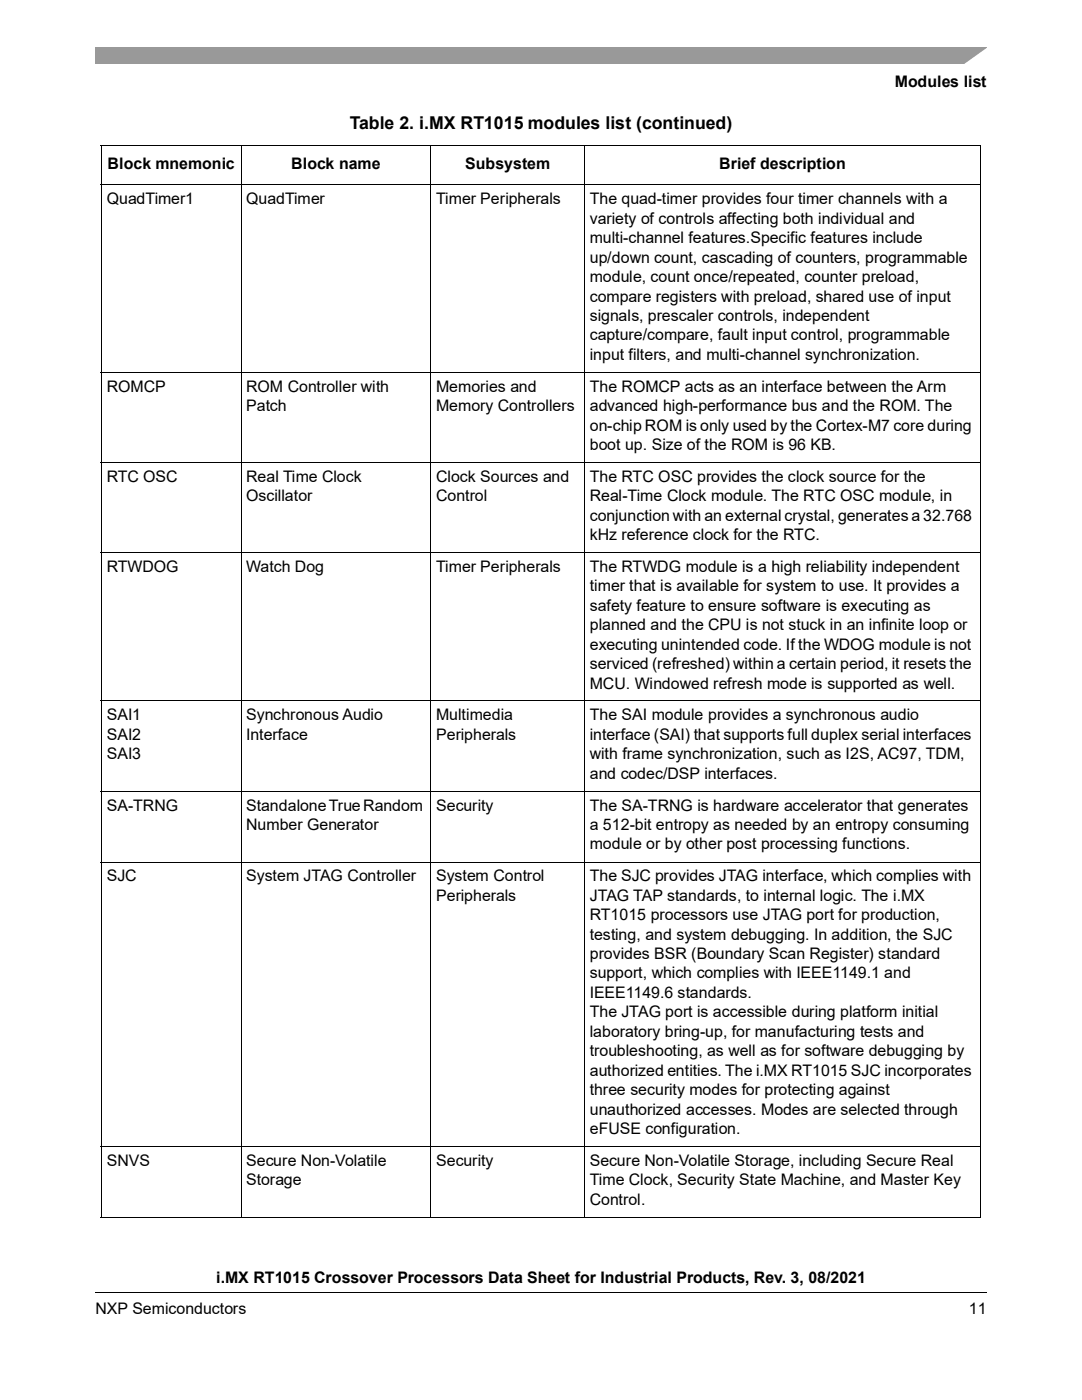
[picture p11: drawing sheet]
<svg xmlns="http://www.w3.org/2000/svg" width="216mm" height="279mm" viewBox="0 0 216 279" stroke-linecap="round" stroke-linejoin="round" font-family="sans-serif">
<defs><g id="words">
<text font-size="3.5" x="69.8" y="25.8">Table 2. i.MX RT1015 modules list (continued)</text>
<g font-size="3.2">
<text x="178.5" y="17.4">Modules list</text>
<text x="21.5" y="33.7">Block mnemonic</text>
<text x="58.1" y="33.7">Block name</text>
<text x="92.8" y="33.7">Subsystem</text>
<text x="143.5" y="33.7">Brief description</text>
<text x="21.3" y="40.8">QuadTimer1</text>
<text x="49.1" y="40.8">QuadTimer</text>
<text x="87" y="40.8">Timer Peripherals</text>
<text x="117.7" y="40.8">The quad-timer provides four timer channels with a</text>
<text x="117.7" y="44.7">variety of controls affecting both individual and</text>
<text x="117.7" y="48.5">multi-channel features.Specific features include</text>
<text x="117.7" y="52.4">up/down count, cascading of counters, programmable</text>
<text x="117.7" y="56.3">module, count once/repeated, counter preload,</text>
<text x="117.7" y="60.2">compare registers with preload, shared use of input</text>
<text x="117.7" y="64.1">signals, prescaler controls, independent</text>
<text x="117.7" y="67.9">capture/compare, fault input control, programmable</text>
<text x="117.7" y="71.8">input filters, and multi-channel synchronization.</text>
<text x="21.3" y="78.2">ROMCP</text>
<text x="49.1" y="78.2">ROM Controller with</text>
<text x="49.1" y="82">Patch</text>
<text x="87" y="78.2">Memories and</text>
<text x="87" y="82">Memory Controllers</text>
<text x="117.7" y="78.2">The ROMCP acts as an interface between the Arm</text>
<text x="117.7" y="82">advanced high-performance bus and the ROM. The</text>
<text x="117.7" y="85.9">on-chip ROM is only used by the Cortex-M7 core during</text>
<text x="117.7" y="89.8">boot up. Size of the ROM is 96 KB.</text>
<text x="21.3" y="96.2">RTC OSC</text>
<text x="49.1" y="96.2">Real Time Clock</text>
<text x="49.1" y="100">Oscillator</text>
<text x="87" y="96.2">Clock Sources and</text>
<text x="87" y="100">Control</text>
<text x="117.7" y="96.2">The RTC OSC provides the clock source for the</text>
<text x="117.7" y="100">Real-Time Clock module. The RTC OSC module, in</text>
<text x="117.7" y="103.9">conjunction with an external crystal, generates a 32.768</text>
<text x="117.7" y="107.8">kHz reference clock for the RTC.</text>
<text x="21.3" y="114.1">RTWDOG</text>
<text x="49.1" y="114.1">Watch Dog</text>
<text x="87" y="114.1">Timer Peripherals</text>
<text x="117.7" y="118">timer that is available for system to use. It provides a</text>
<text x="117.7" y="114.1">The RTWDG module is a high reliability independent</text>
<text x="117.7" y="121.9">safety feature to ensure software is executing as</text>
<text x="117.7" y="125.8">planned and the CPU is not stuck in an infinite loop or</text>
<text x="117.7" y="129.7">executing unintended code. If the WDOG module is not</text>
<text x="117.7" y="133.5">serviced (refreshed) within a certain period, it resets the</text>
<text x="117.7" y="137.4">MCU. Windowed refresh mode is supported as well.</text>
<text x="21.3" y="143.8">SAI1</text>
<text x="49.1" y="143.8">Synchronous Audio</text>
<text x="87" y="143.8">Multimedia</text>
<text x="117.7" y="143.8">The SAI module provides a synchronous audio</text>
<text x="21.3" y="147.7">SAI2</text>
<text x="49.1" y="147.7">Interface</text>
<text x="87" y="147.7">Peripherals</text>
<text x="117.7" y="147.7">interface (SAI) that supports full duplex serial interfaces</text>
<text x="21.3" y="151.5">SAI3</text>
<text x="117.7" y="151.5">with frame synchronization, such as I2S, AC97, TDM,</text>
<text x="117.7" y="155.4">and codec/DSP interfaces.</text>
<text x="21.3" y="161.8">SA-TRNG</text>
<text x="49.1" y="161.8">Standalone True Random</text>
<text x="87" y="161.8">Security</text>
<text x="117.7" y="161.8">The SA-TRNG is hardware accelerator that generates</text>
<text x="49.1" y="165.6">Number Generator</text>
<text x="117.7" y="165.6">a 512-bit entropy as needed by an entropy consuming</text>
<text x="117.7" y="169.5">module or by other post processing functions.</text>
<text x="21.3" y="175.9">SJC</text>
<text x="49.1" y="175.9">System JTAG Controller</text>
<text x="87" y="175.9">System Control</text>
<text x="87" y="179.8">Peripherals</text>
<text x="117.7" y="175.9">The SJC provides JTAG interface, which complies with</text>
<text x="117.7" y="179.8">JTAG TAP standards, to internal logic. The i.MX</text>
<text x="117.7" y="183.6">RT1015 processors use JTAG port for production,</text>
<text x="117.7" y="187.5">testing, and system debugging. In addition, the SJC</text>
<text x="117.7" y="191.4">provides BSR (Boundary Scan Register) standard</text>
<text x="117.7" y="195.3">support, which complies with IEEE1149.1 and</text>
<text x="117.7" y="199.2">IEEE1149.6 standards.</text>
<text x="117.7" y="203">The JTAG port is accessible during platform initial</text>
<text x="117.7" y="206.9">laboratory bring-up, for manufacturing tests and</text>
<text x="117.7" y="210.8">troubleshooting, as well as for software debugging by</text>
<text x="117.7" y="214.7">authorized entities. The i.MX RT1015 SJC incorporates</text>
<text x="117.7" y="218.6">three security modes for protecting against</text>
<text x="117.7" y="222.4">unauthorized accesses. Modes are selected through</text>
<text x="117.7" y="226.3">eFUSE configuration.</text>
<text x="21.3" y="232.7">SNVS</text>
<text x="49.1" y="232.7">Secure Non-Volatile</text>
<text x="87" y="232.7">Security</text>
<text x="117.7" y="232.7">Secure Non-Volatile Storage, including Secure Real</text>
<text x="49.1" y="236.5">Storage</text>
<text x="117.7" y="236.5">Time Clock, Security State Machine, and Master Key</text>
<text x="117.7" y="240.4">Control.</text>
<text x="43.1" y="256.1">i.MX RT1015 Crossover Processors Data Sheet for Industrial Products, Rev. 3, 08/2021</text>
<text x="19" y="262.3">NXP Semiconductors</text>
<text x="193.3" y="262.3">11</text>
</g>
</g></defs>
<path d="M19 257.8v.2zM196.8 257.8l.1 .2z" fill="#000"/>
<path d="M19 257.9h177.8" fill="none" stroke="#000" stroke-width=".2"/>
<path d="M19 9.5h177.8v3.2h-177.8z" fill="#999"/>
<path d="M192 13l5.4-3.8h1.3v3.8z" fill-rule="evenodd" fill="#fff"/>
<g fill="none" stroke="#000" stroke-width=".2">
<path d="M20.2 29.1h175.5M20.2 36.9h175.5M20.2 29.2v213.6M48.1 29v214M85.9 29v214M116.6 29v214M195.7 29.2v213.6M20.2 74.3h175.5M20.2 92.3h175.5M20.2 110.2h175.5M20.2 139.9h175.5M20.2 157.9h175.5"/>
<path d="M20.2 172h175.5M20.2 228.8h175.5M20.2 242.9h175.5"/>
</g>
<use href="#words"/>
</svg>
